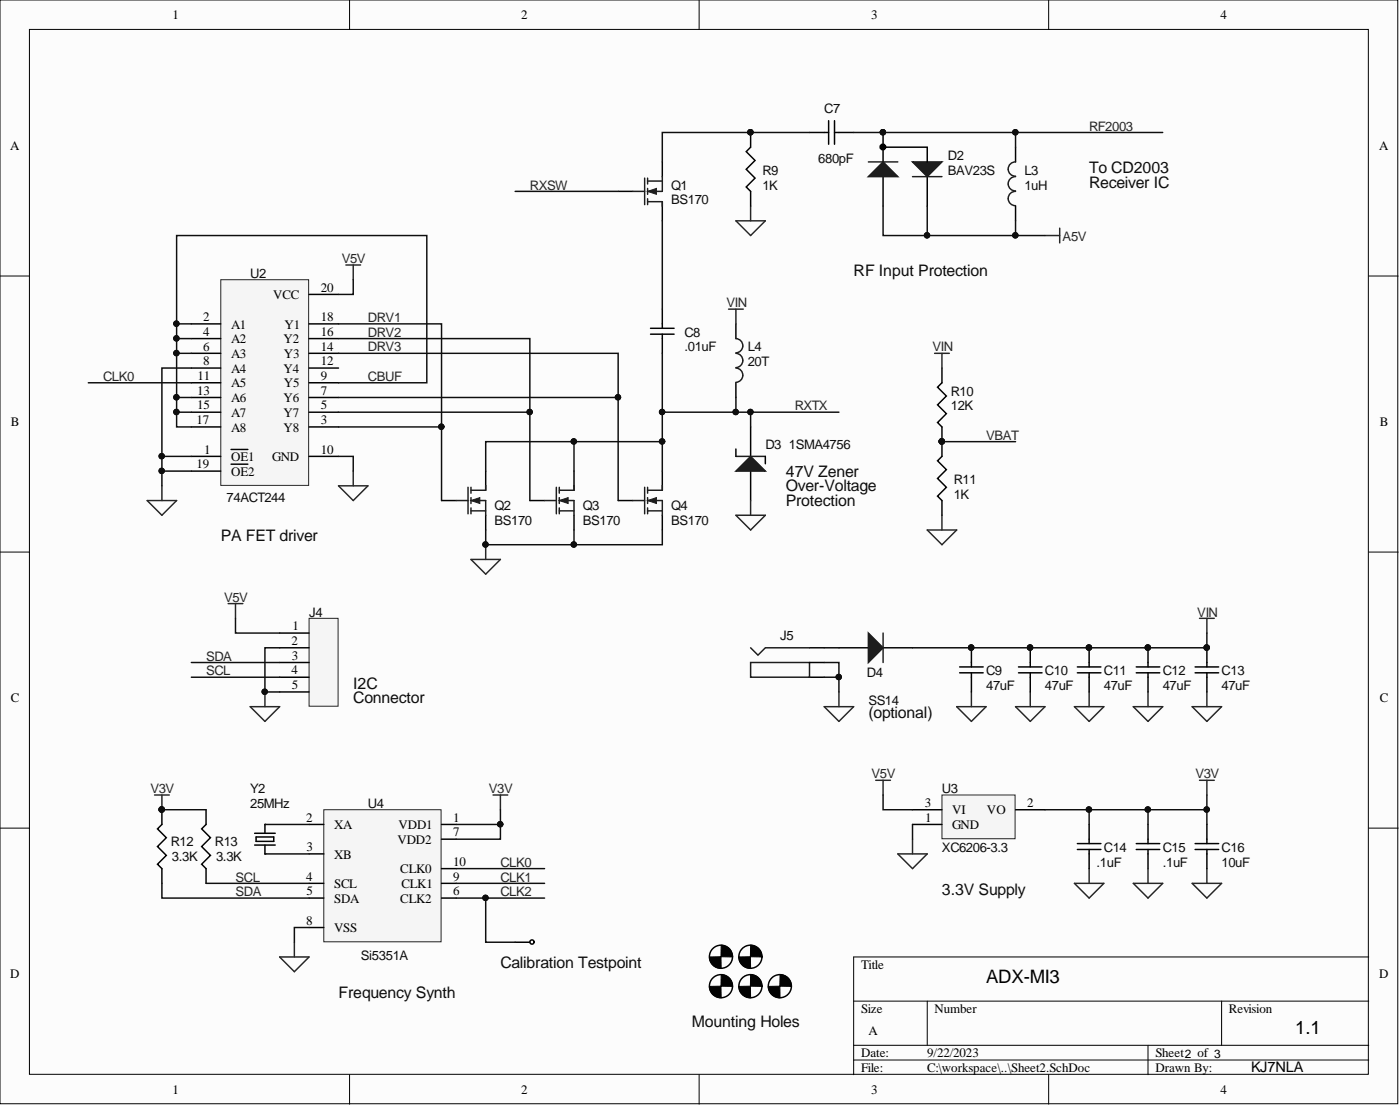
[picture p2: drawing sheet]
<svg xmlns="http://www.w3.org/2000/svg" width="241mm" height="190mm" viewBox="0 0 241 190" stroke-linecap="round" stroke-linejoin="round" font-family="sans-serif">
<defs><g id="words">
<g font-size="3.2">
<text x="170" y="169.2">ADX-MI3</text>
<text x="223.2" y="178.1">1.1</text>
</g>
<g font-size="2.7" fill="#0e0e0e">
<text x="187.7" y="29.9">To CD2003</text>
<text x="187.7" y="32.4">Receiver IC</text>
<text x="147.1" y="47.6">RF Input Protection</text>
<text x="135.5" y="82.1">47V Zener</text>
<text x="135.5" y="84.6">Over-Voltage</text>
<text x="135.5" y="87.2">Protection</text>
<text x="38.1" y="93.3">PA FET driver</text>
<text x="60.9" y="118.6">I2C</text>
<text x="60.9" y="121.2">Connector</text>
<text x="149.7" y="123.7">(optional)</text>
<text x="162.4" y="154.1">3.3V Supply</text>
<text x="86.3" y="166.8">Calibration Testpoint</text>
<text x="58.3" y="171.9">Frequency Synth</text>
<text x="119.2" y="176.9">Mounting Holes</text>
</g>
<text font-size="2.5" x="215.6" y="184.6">KJ7NLA</text>
<g font-size="2.3" fill="#0e0e0e">
<text x="142.1" y="19.5">C7</text>
<text x="141" y="28.1">680pF</text>
<text x="163.4" y="27.6">D2</text>
<text x="115.7" y="32.6">Q1</text>
<text x="115.7" y="35.2">BS170</text>
<text x="131.4" y="32.6">1K</text>
<text x="131.4" y="30.1">R9</text>
<text x="163.4" y="30.1">BAV23S</text>
<text x="176.6" y="32.6">1uH</text>
<text x="176.6" y="30.1">L3</text>
<text x="43.1" y="47.9">U2</text>
<text x="118" y="58">C8</text>
<text x="118" y="60.5">.01uF</text>
<text x="128.9" y="63.1">20T</text>
<text x="128.9" y="60.5">L4</text>
<text x="163.9" y="70.7">12K</text>
<text x="163.9" y="68.1">R10</text>
<text x="131.9" y="77.3">D3</text>
<text x="136" y="77.3">1SMA4756</text>
<text x="164.4" y="83.4">R11</text>
<text x="39.1" y="86.4">74ACT244</text>
<text x="85.2" y="87.9">Q2</text>
<text x="100.5" y="87.9">Q3</text>
<text x="115.7" y="87.9">Q4</text>
<text x="164.4" y="85.9">1K</text>
<text x="85.2" y="90.5">BS170</text>
<text x="100.5" y="90.5">BS170</text>
<text x="115.7" y="90.5">BS170</text>
<text x="53.3" y="106.2">J4</text>
<text x="134.4" y="110.2">J5</text>
<text x="149.4" y="116.6">D4</text>
<text x="170" y="118.9">47uF</text>
<text x="170" y="116.3">C9</text>
<text x="180.1" y="118.9">47uF</text>
<text x="180.1" y="116.3">C10</text>
<text x="190.3" y="118.9">47uF</text>
<text x="190.3" y="116.3">C11</text>
<text x="200.4" y="118.9">47uF</text>
<text x="200.4" y="116.3">C12</text>
<text x="210.6" y="118.9">47uF</text>
<text x="210.6" y="116.3">C13</text>
<text x="149.7" y="121.4">SS14</text>
<text x="43.1" y="136.6">Y2</text>
<text x="162.4" y="136.6">U3</text>
<text x="43.1" y="139.2">25MHz</text>
<text x="63.4" y="139.2">U4</text>
<text x="29.4" y="145.7">R12</text>
<text x="29.6" y="148.3">3.3K</text>
<text x="37" y="145.7">R13</text>
<text x="37.2" y="148.3">3.3K</text>
<text x="162.4" y="146.8">XC6206-3.3</text>
<text x="189" y="149.3">.1uF</text>
<text x="190.3" y="146.8">C14</text>
<text x="200.4" y="149.3">.1uF</text>
<text x="200.4" y="146.8">C15</text>
<text x="210.6" y="149.3">10uF</text>
<text x="210.6" y="146.8">C16</text>
<text x="62.2" y="165.3">Si5351A</text>
</g>
<g font-size="2.3" fill="#262626">
<text x="187.7" y="22.5">RF2003</text>
<text x="91.3" y="32.6">RXSW</text>
<text x="183.2" y="41.5">A5V</text>
<text x="58.9" y="45.3">V5V</text>
<text x="125.2" y="52.9">VIN</text>
<text x="63.4" y="58">DRV2</text>
<text x="63.4" y="55.5">DRV1</text>
<text x="17.8" y="65.6">CLK0</text>
<text x="63.4" y="65.6">CBUF</text>
<text x="63.4" y="60.5">DRV3</text>
<text x="160.7" y="60.5">VIN</text>
<text x="137" y="70.7">RXTX</text>
<text x="170" y="75.8">VBAT</text>
<text x="38.6" y="103.7">V5V</text>
<text x="206.4" y="106.2">VIN</text>
<text x="35.5" y="113.8">SDA</text>
<text x="35.5" y="116.3">SCL</text>
<text x="25.9" y="136.6">V3V</text>
<text x="84.3" y="136.6">V3V</text>
<text x="150.2" y="134.1">V5V</text>
<text x="206" y="134.1">V3V</text>
<text x="86.3" y="149.3">CLK0</text>
<text x="40.6" y="151.8">SCL</text>
<text x="40.6" y="154.4">SDA</text>
<text x="86.3" y="151.8">CLK1</text>
<text x="86.3" y="154.4">CLK2</text>
</g>
<g font-size="2.2">
<text x="29.7" y="3.3">1</text>
<text x="89.9" y="3.3">2</text>
<text x="150.2" y="3.3">3</text>
<text x="210.3" y="3.3">4</text>
<text x="1.8" y="25.8">A</text>
<text x="237.7" y="25.8">A</text>
<text x="47.1" y="51.5">VCC</text>
<text x="55.3" y="50.2">20</text>
<text x="35" y="55.3">2</text>
<text x="35" y="57.8">4</text>
<text x="39.8" y="56.6">A1</text>
<text x="39.8" y="59.1">A2</text>
<text x="48.9" y="59.1">Y2</text>
<text x="49" y="56.6">Y1</text>
<text x="55.3" y="57.8">16</text>
<text x="55.3" y="55.3">18</text>
<text x="34.1" y="65.5">11</text>
<text x="35" y="60.4">6</text>
<text x="35" y="62.9">8</text>
<text x="39.8" y="61.7">A3</text>
<text x="39.8" y="64.2">A4</text>
<text x="48.9" y="64.2">Y4</text>
<text x="48.9" y="61.7">Y3</text>
<text x="55.3" y="62.9">12</text>
<text x="55.3" y="60.4">14</text>
<text x="55.3" y="65.5">9</text>
<text x="34" y="68">13</text>
<text x="34" y="70.5">15</text>
<text x="39.8" y="66.7">A5</text>
<text x="39.8" y="69.3">A6</text>
<text x="39.8" y="71.8">A7</text>
<text x="48.9" y="71.8">Y7</text>
<text x="48.9" y="69.3">Y6</text>
<text x="48.9" y="66.7">Y5</text>
<text x="55.3" y="70.5">5</text>
<text x="55.3" y="68">7</text>
<text x="1.9" y="73.3">B</text>
<text x="33.9" y="73.1">17</text>
<text x="39.8" y="74.3">A8</text>
<text x="48.9" y="74.3">Y8</text>
<text x="55.3" y="73.1">3</text>
<text x="237.8" y="73.3">B</text>
<text x="33.9" y="80.7">19</text>
<text x="35.2" y="78.1">1</text>
<text x="39.8" y="79.4">OE1</text>
<text x="39.8" y="81.9">OE2</text>
<text x="46.9" y="79.4">GND</text>
<text x="55.3" y="78.1">10</text>
<text x="50.2" y="111.1">2</text>
<text x="50.3" y="113.6">3</text>
<text x="50.4" y="108.6">1</text>
<text x="50.2" y="116.2">4</text>
<text x="50.3" y="118.7">5</text>
<text x="1.9" y="120.9">C</text>
<text x="237.8" y="120.9">C</text>
<text x="52.8" y="141.5">2</text>
<text x="57.6" y="142.8">XA</text>
<text x="68.7" y="142.8">VDD1</text>
<text x="78.1" y="141.5">1</text>
<text x="159.4" y="139">3</text>
<text x="159.5" y="141.5">1</text>
<text x="164.1" y="140.3">VI</text>
<text x="164.1" y="142.8">GND</text>
<text x="170.1" y="140.3">VO</text>
<text x="177.1" y="139">2</text>
<text x="52.8" y="146.6">3</text>
<text x="57.6" y="147.9">XB</text>
<text x="68.5" y="145.3">VDD2</text>
<text x="78.1" y="144.1">7</text>
<text x="78.1" y="149.1">10</text>
<text x="52.8" y="151.7">4</text>
<text x="52.8" y="154.2">5</text>
<text x="57.6" y="152.9">SCL</text>
<text x="57.6" y="155.5">SDA</text>
<text x="69" y="150.4">CLK0</text>
<text x="69" y="155.5">CLK2</text>
<text x="69.2" y="152.9">CLK1</text>
<text x="78.1" y="151.7">9</text>
<text x="78.1" y="154.2">6</text>
<text x="52.8" y="159.3">8</text>
<text x="57.6" y="160.6">VSS</text>
<text x="148.4" y="166.8">Title</text>
<text x="1.8" y="168.4">D</text>
<text x="237.7" y="168.4">D</text>
<text x="148.4" y="174.4">Size</text>
<text x="149.7" y="178.2">A</text>
<text x="161.1" y="174.4">Number</text>
<text x="211.8" y="174.4">Revision</text>
<text x="148.4" y="182">Date:</text>
<text x="148.4" y="184.6">File:</text>
<text x="159.8" y="182">9/22/2023</text>
<text x="159.8" y="184.6">C:\workspace\..\Sheet2.SchDoc</text>
<text x="199.1" y="182">Sheet2 of 3</text>
<text x="199.1" y="184.6">Drawn By:</text>
<text x="29.7" y="188.4">1</text>
<text x="89.9" y="188.4">2</text>
<text x="150.2" y="188.4">3</text>
<text x="210.3" y="188.4">4</text>
</g>
</g></defs>
<g fill="#fcfcfc" stroke="#000" stroke-width=".17">
<path d="M0 0h240.9v190.1h-240.9z"/>
<path d="M5.1 5.1h230.7v179.9h-230.7z"/>
</g>
<g fill="none" stroke="#000" stroke-width=".17">
<path d="M60.2 0v5.1M120.5 0v5.1M180.7 0v5.1M0 47.5h5.1M235.9 47.5h5.1M0 95.1h5.1M235.9 95.1h5.1M0 142.6h5.1M235.9 142.6h5.1M147.1 172.4h88.8M159.8 172.4v7.6M210.6 172.4v7.6"/>
<path d="M235.9 164.8h-88.8v20.3M60.2 185.1v5.1M120.5 185.1v5.1M147.1 180h88.8M147.1 182.6h88.8M180.7 185.1v5.1M197.9 180v5.1"/>
</g>
<path d="M106.5 33h2.6M114.2 27.9v2.5M114.2 35.5v2.5" fill="none" stroke="#000" stroke-width=".25"/>
<path d="M109.1 33h2M111.1 30.7v4.5M111.6 34.7h2.6M111.6 31.2h2.6M111.6 30.7v1M111.6 32.5v1M111.6 34.2v1M114.2 30.4v2.6h-2.6" fill="none" stroke="#1c1c1c" stroke-width=".25"/>
<path d="M111.6 33l1.5-.5v1z" fill="#1c1c1c"/>
<path d="M111.6 33l1.5-.5v1z" fill="none" stroke="#1c1c1c" stroke-width=".17"/>
<path d="M114.2 34.7v.8M109.1 86.2h2M111.1 83.9v4.6M111.6 86.2h2.6v2.6M111.6 84.4h2.6M111.6 88h2.6M111.6 83.9v1M111.6 85.7v1M111.6 87.5v1" fill="none" stroke="#1c1c1c" stroke-width=".25"/>
<path d="M112.1 56.5h4.1M112.1 57.6h4.1M114.2 53.2v3.3M114.2 57.6v3.3M106.5 86.2h2.6M114.2 81.1v2.6M114.2 88.8v2.5" fill="none" stroke="#000" stroke-width=".25"/>
<path d="M126.8 38h5.1l-2.5 2.6zM129.4 35.5v2.5" fill="none" stroke="#262626" stroke-width=".25"/>
<path d="M111.6 86.2l1.5-.5v1z" fill="#1c1c1c"/>
<path d="M111.6 86.2l1.5-.5v1z" fill="none" stroke="#1c1c1c" stroke-width=".17"/>
<path d="M93.9 86.2h2M95.9 83.9v4.6M96.4 84.4h2.5M96.4 86.2h2.5v2.6M96.4 88h2.5M96.4 83.9v1M96.4 85.7v1M96.4 87.5v1M114.2 83.7v.7" fill="none" stroke="#1c1c1c" stroke-width=".25"/>
<path d="M91.3 86.2h2.6M98.9 81.1v2.6M98.9 88.8v2.5" fill="none" stroke="#000" stroke-width=".25"/>
<path d="M96.4 86.2l1.5-.5v1z" fill="#1c1c1c"/>
<path d="M96.4 86.2l1.5-.5v1z" fill="none" stroke="#1c1c1c" stroke-width=".17"/>
<path d="M78.6 86.2h2.1M80.7 83.9v4.6M81.2 84.4h2.5M81.2 86.2h2.5v2.6M81.2 88h2.5M81.2 83.9v1M81.2 85.7v1M81.2 87.5v1M98.9 83.7v.7" fill="none" stroke="#1c1c1c" stroke-width=".25"/>
<path d="M76.1 86.2h2.5M83.7 81.1v2.6M83.7 88.8v2.5" fill="none" stroke="#000" stroke-width=".25"/>
<path d="M81.2 86.2l1.5-.5v1z" fill="#1c1c1c"/>
<path d="M81.2 86.2l1.5-.5v1z" fill="none" stroke="#1c1c1c" stroke-width=".17"/>
<path d="M83.7 83.7v.7" fill="none" stroke="#1c1c1c" stroke-width=".25"/>
<path d="M81.2 96.4h5.1l-2.6 2.5zM83.7 93.8v2.6M26.6 136.9h2.6M27.9 136.9v2.6M85 136.9h2.5M86.3 136.9v2.6M48.2 164.8h5.1l-2.6 2.6zM50.7 162.3v2.5" fill="none" stroke="#262626" stroke-width=".25"/>
<g fill="#0e0e0e" stroke="#0e0e0e" stroke-width=".17">
<circle cx="83.7" cy="93.8" r=".47"/>
<circle cx="27.9" cy="139.4" r=".47"/>
</g>
<path d="M55.8 139.5h20.2v22.7h-20.2z" fill="#f5f5f5" stroke="#262626" stroke-width=".17"/>
<g fill="none" stroke="#000" stroke-width=".25">
<path d="M43.9 143.5h3.5M43.9 145.6h3.5M44.1 144.2h3.1v.7h-3.1zM45.7 142h.1M45.7 147.1h.1M45.7 142v1.5M45.7 145.6v1.5M53.3 142h2.5M53.3 147.1h2.5M53.3 152.2h2.5M53.3 154.7h2.5M53.3 159.8h2.5"/>
<path d="M76.1 142h2.5M76.1 152.2h2.5M76.1 154.7h2.5M76.1 144.5h2.5M76.1 149.6h2.5M185.7 145.3h4.1M185.7 146.3h4.1M187.7 142v3.3M187.7 146.3v3.3M195.8 145.3h4.1M195.8 146.3h4.1M197.9 142v3.3"/>
<path d="M197.9 146.3v3.3M206 145.3h4M206 146.3h4M208 142v3.3M208 146.3v3.3"/>
</g>
<path d="M206.7 134.4h2.6M208 134.4v2.5M154.7 147.1h5.1l-2.5 2.5zM157.3 144.5v2.6M185.2 152.2h5.1l-2.6 2.5zM187.7 149.6v2.6M195.3 152.2h5.1l-2.5 2.5zM197.9 149.6v2.6M205.5 152.2h5.1l-2.6 2.5zM208 149.6v2.6" fill="none" stroke="#262626" stroke-width=".25"/>
<path d="M162.4 136.9h12.6v7.6h-12.6z" fill="#f5f5f5" stroke="#262626" stroke-width=".17"/>
<g fill="none" stroke="#000" stroke-width=".25">
<path d="M139.5 116.6h2.6M139.5 111.6h2.6M139.5 114.1h2.6M157.3 139.5h5.1M175 139.5h5.1M157.3 142h5.1M88.8 162.3h2.5"/>
<circle cx="91.7" cy="162.3" r=".37"/>
<circle cx="124.3" cy="164.8" r="1.99"/>
</g>
<path d="M144.6 119.2v2.5M142.1 121.7h5l-2.5 2.6z" fill="none" stroke="#262626" stroke-width=".25"/>
<path d="M129.4 111.6l1.2 1.2 1.3-1.2h7.6M129.4 114.1h10.1v2.5h-10.1z" fill="none" stroke="#1c1c1c" stroke-width=".25"/>
<g fill="#000" stroke="#000" stroke-width=".17">
<path d="M122.3 164.8a1.99 1.99 0 0 0 2 2v-2zM122.3 164.8h2z" fill-rule="evenodd"/>
<path d="M124.3 162.8v2h2a1.99 1.99 0 0 0-2-2zM124.3 164.8h2z" fill-rule="evenodd"/>
</g>
<path d="M38.1 48.2h15.1v35.4h-15.1z" fill="#f5f5f5" stroke="#262626" stroke-width=".17"/>
<g fill="none" stroke="#000" stroke-width=".25">
<path d="M33 55.8h5.1M33 58.3h5.1M53.3 55.8h5M53.3 58.3h5M53.3 50.7h5M126.8 55.8v2.5M33 78.6h5.1M33 60.9h5.1M33 63.4h5.1M33 73.5h5.1M33 71h5.1M33 68.5h5.1"/>
<path d="M33 65.9h5.1M39.8 77.4h1.5M39.8 80h1.5M41.5 77.4h1.2M41.5 80h1.2M53.3 78.6h5M53.3 60.9h5M53.3 63.4h5M53.3 73.5h5M53.3 71h5M53.3 68.5h5M53.3 65.9h5"/>
<path d="M126.8 65.9v2.6M129.4 73.5v5.1M33 81.1h5.1M129.4 81.1v5.1"/>
<circle cx="124.3" cy="169.9" r="1.99"/>
<circle cx="129.3" cy="169.9" r="1.99"/>
<circle cx="129.3" cy="164.8" r="1.99"/>
</g>
<path d="M59.6 45.6h2.6M60.9 45.6v2.6M125.6 53.2h2.5M126.8 53.2v2.6M25.4 86.2h5l-2.5 2.6zM27.9 83.7v2.5M58.3 83.7h5.1l-2.5 2.5zM60.9 81.1v2.6" fill="none" stroke="#262626" stroke-width=".25"/>
<g fill="#000" stroke="#000" stroke-width=".17">
<path d="M122.3 169.9a1.99 1.99 0 0 0 2 2v-2zM122.3 169.9h2z" fill-rule="evenodd"/>
<path d="M124.3 167.9v2h2a1.99 1.99 0 0 0-2-2zM124.3 169.9h2z" fill-rule="evenodd"/>
<path d="M127.3 164.8a1.99 1.99 0 0 0 2.1 2l-.1-2zM127.3 164.8h2z" fill-rule="evenodd"/>
<path d="M127.3 169.9a1.99 1.99 0 0 0 2.1 2l-.1-2zM127.3 169.9h2z" fill-rule="evenodd"/>
<path d="M129.4 162.8l-.1 2h2a1.99 1.99 0 0 0-1.9-2zM129.3 164.8h2z" fill-rule="evenodd"/>
<path d="M129.4 167.9l-.1 2h2a1.99 1.99 0 0 0-1.9-2zM129.3 169.9h2z" fill-rule="evenodd"/>
</g>
<path d="M126.8 58.3a1.23 1.23 0 0 1 1.2 1.3 1.23 1.23 0 0 1-1.2 1.2M126.8 63.4a1.23 1.23 0 0 1 1.2 1.2 1.23 1.23 0 0 1-1.2 1.3M126.8 60.9a1.23 1.23 0 0 1 1.2 1.2 1.23 1.23 0 0 1-1.2 1.2" fill="none" stroke="#1c1c1c" stroke-width=".25"/>
<path d="M126.8 81.1l2.6-2.5 2.5 2.5z" fill="#1c1c1c"/>
<path d="M126.8 78.6h5.1M126.8 81.1l2.6-2.5 2.5 2.5z" fill="none" stroke="#1c1c1c" stroke-width=".25"/>
<path d="M126.8 77.3v1.3M131.9 78.6v1.3" fill="none" stroke="#000" stroke-width=".25"/>
<path d="M126.8 88.8h5.1l-2.5 2.5zM129.4 86.2v2.6M39.3 104h2.6M40.6 104v2.5M150.9 134.4h2.6M152.2 134.4v2.5" fill="none" stroke="#262626" stroke-width=".25"/>
<path d="M53.3 106.5h5v15.1h-5z" fill="#f5f5f5" stroke="#262626" stroke-width=".17"/>
<path d="M48.2 109h5.1M48.2 114.1h5.1M48.2 111.6h5.1M48.2 116.6h5.1M48.2 119.2h5.1M144.6 111.6h5.1M152.2 111.6h5.1" fill="none" stroke="#000" stroke-width=".25"/>
<path d="M45.7 119.2v2.5M43.1 121.7h5.1l-2.5 2.6z" fill="none" stroke="#262626" stroke-width=".25"/>
<circle cx="45.6" cy="119.1" r=".47" fill="#0e0e0e" stroke="#0e0e0e" stroke-width=".17"/>
<path d="M149.7 109l2.5 2.6-2.5 2.5z" fill="#1c1c1c"/>
<path d="M175 33a1.23 1.23 0 0 0-1.2 1.2 1.23 1.23 0 0 0 1.2 1.2M175 30.4a1.23 1.23 0 0 0-1.2 1.3 1.23 1.23 0 0 0 1.2 1.2M175 27.9a1.23 1.23 0 0 0-1.2 1.2 1.23 1.23 0 0 0 1.2 1.2M149.7 109l2.5 2.6-2.5 2.5zM152.2 109v5.1" fill="none" stroke="#1c1c1c" stroke-width=".25"/>
<path d="M161.1 60.9h2.5M162.4 60.9v2.5M159.8 91.3h5.1l-2.5 2.5zM162.4 88.8v2.5M197.9 119.2v2.5M206.7 106.5h2.6M208 106.5v2.5M208 119.2v2.5M195.3 121.7h5.1l-2.5 2.6zM205.5 121.7h5.1l-2.6 2.6z" fill="none" stroke="#262626" stroke-width=".25"/>
<path d="M129.4 22.8v2.6l-.8 .7 1.5 1.5-1.5 1.6 1.5 1.5-1.5 1.5 .8 .8v2.5M152.2 22.8v5.1M152.2 30.4v5.1M175 25.4v2.5M175 35.5v2.5M162.4 63.4v2.5l-.8 .8 1.5 1.5-1.5 1.5 1.5 1.6-1.5 1.5 .8 .7v5.1l-.8 .8 1.5 1.5-1.5 1.5 1.5 1.5-1.5 1.6 .8 .7v2.6" fill="none" stroke="#000" stroke-width=".25"/>
<g fill="#0e0e0e" stroke="#0e0e0e" stroke-width=".17">
<circle cx="162.3" cy="76" r=".47"/>
<circle cx="129.3" cy="22.8" r=".47"/>
<circle cx="152.2" cy="22.8" r=".47"/>
</g>
<path d="M149.7 30.4l2.5-2.5 2.5 2.5z" fill="#1c1c1c"/>
<path d="M149.7 30.4l2.5-2.5 2.5 2.5zM149.7 27.9h5" fill="none" stroke="#1c1c1c" stroke-width=".25"/>
<path d="M159.8 30.4v5.1" fill="none" stroke="#000" stroke-width=".25"/>
<path d="M157.3 27.9h5.1l-2.6 2.5z" fill="#1c1c1c"/>
<path d="M157.3 27.9h5.1l-2.6 2.5zM157.3 30.4h5.1" fill="none" stroke="#1c1c1c" stroke-width=".25"/>
<g fill="none" stroke="#000" stroke-width=".25">
<path d="M139.5 22.8h3.3M142.8 20.8v4M143.8 22.8h3.3M143.8 20.8v4M152.2 25.4h7.6v2.5M165.4 114.9h4.1M165.4 115.9h4.1M167.4 111.6v3.3M167.4 115.9v3.3M175.5 114.9h4.1M175.5 115.9h4.1M177.6 111.6v3.3"/>
<path d="M177.6 115.9v3.3M185.7 114.9h4.1M185.7 115.9h4.1M187.7 111.6v3.3M187.7 115.9v3.3M195.8 114.9h4.1M195.8 115.9h4.1M197.9 111.6v3.3M197.9 115.9v3.3M206 114.9h4M206 115.9h4M208 111.6v3.3"/>
<path d="M208 115.9v3.3M27.9 139.5v2.5l-.8 .8 1.6 1.5-1.6 1.5 1.6 1.5-1.6 1.6 .8 .7v2.6M35.5 139.5v2.5l-.7 .8 1.5 1.5-1.5 1.5 1.5 1.5-1.5 1.6 .7 .7v2.6"/>
<circle cx="134.4" cy="169.9" r="1.99"/>
</g>
<circle cx="152.2" cy="25.3" r=".22" fill="none" stroke="#000" stroke-width=".76"/>
<g fill="#0e0e0e" stroke="#0e0e0e" stroke-width=".17">
<circle cx="152.2" cy="22.8" r=".47"/>
<circle cx="27.9" cy="139.4" r=".47"/>
<circle cx="197.8" cy="111.5" r=".47"/>
<circle cx="208" cy="111.5" r=".47"/>
<circle cx="187.7" cy="111.5" r=".47"/>
<circle cx="177.5" cy="111.5" r=".47"/>
<circle cx="167.4" cy="111.5" r=".47"/>
<circle cx="98.9" cy="76" r=".47"/>
<circle cx="114.1" cy="76" r=".47"/>
<circle cx="98.9" cy="93.8" r=".47"/>
<circle cx="114.1" cy="71" r=".47"/>
<circle cx="86.2" cy="142" r=".47"/>
<circle cx="187.7" cy="139.4" r=".47"/>
<circle cx="197.8" cy="139.4" r=".47"/>
<circle cx="208" cy="139.4" r=".47"/>
<circle cx="144.6" cy="116.6" r=".47"/>
<circle cx="30.4" cy="58.3" r=".47"/>
<circle cx="30.4" cy="60.8" r=".47"/>
<circle cx="30.4" cy="68.4" r=".47"/>
<circle cx="30.4" cy="71" r=".47"/>
<circle cx="30.4" cy="55.7" r=".47"/>
<circle cx="126.8" cy="71" r=".47"/>
<circle cx="129.3" cy="71" r=".47"/>
<circle cx="83.7" cy="154.6" r=".47"/>
<circle cx="91.3" cy="71" r=".47"/>
<circle cx="106.5" cy="68.4" r=".47"/>
<circle cx="76.1" cy="73.5" r=".47"/>
<circle cx="83.7" cy="93.8" r=".47"/>
<circle cx="27.9" cy="81.1" r=".47"/>
<circle cx="27.9" cy="78.6" r=".47"/>
<circle cx="162.3" cy="76" r=".47"/>
<circle cx="175" cy="40.5" r=".47"/>
<circle cx="159.8" cy="40.5" r=".47"/>
<circle cx="175" cy="22.8" r=".47"/>
<circle cx="129.3" cy="22.8" r=".47"/>
<circle cx="45.6" cy="119.1" r=".47"/>
</g>
<path d="M182.6 39.3v2.5M180.1 40.6h2.5M167.4 119.2v2.5M177.6 119.2v2.5M187.7 119.2v2.5M164.9 121.7h5.1l-2.6 2.6zM175 121.7h5.1l-2.5 2.6zM185.2 121.7h5.1l-2.6 2.6z" fill="none" stroke="#262626" stroke-width=".25"/>
<g fill="#000" stroke="#000" stroke-width=".17">
<path d="M132.4 169.9a1.99 1.99 0 0 0 2 2v-2zM132.4 169.9h2z" fill-rule="evenodd"/>
<path d="M134.4 167.9v2h2a1.99 1.99 0 0 0-2-2zM134.4 169.9h2z" fill-rule="evenodd"/>
</g>
<g fill="none" stroke="#0e0e0e" stroke-width=".25">
<path d="M88.8 33h17.7M114.2 38v15.2M139.5 22.8h-25.3v5.1M147.1 22.8h27.9v2.6M152.2 35.5v5.1h27.9M159.8 35.5v5.1M175 38v2.6M175 22.8h25.4M30.4 55.8v-15.2h43.2v25.3h-15.3M30.4 58.3h2.6M33 55.8h-2.6v17.7h2.6M58.3 58.3h33v27.9"/>
<path d="M58.3 55.8h17.8v30.4M60.9 48.2v2.5h-2.6M15.2 65.9h17.8M30.4 60.9h2.6M30.4 68.5h2.6M30.4 71h2.6M33 78.6h-5.1v5.1M33 63.4h-5.1v15.2M58.3 78.6h2.6v2.5M58.3 60.9h48.2v25.3M58.3 68.5h48.2M58.3 71h33"/>
<path d="M58.3 73.5h17.8M98.9 76.1v5M114.2 60.9v15.2h-30.5v5M114.2 71h30.4M114.2 76.1v5M126.8 68.5v2.5M129.4 71v2.5M162.4 76.1h12.6M27.9 81.1h5.1M83.7 91.3v2.5h30.5v-2.5M98.9 91.3v2.5M33 114.1h15.2"/>
<path d="M33 116.6h15.2M40.6 106.5v2.5h7.6M48.2 111.6h-2.5v7.6h2.5M142.1 116.6h2.5v2.6M142.1 114.1h2.5v2.5M142.1 111.6h2.5M208 109v2.6h-50.7M27.9 139.5h7.6M86.3 139.5v2.5h-7.7M152.2 136.9v2.6h5.1M180.1 139.5h27.9v2.5M187.7 139.5v2.5"/>
<path d="M197.9 139.5v2.5M208 136.9v2.6M27.9 152.2v2.5h25.4M35.5 152.2h17.8M45.7 142h7.6M45.7 147.1h7.6M53.3 159.8h-2.6v2.5M78.6 154.7h15.3M78.6 152.2h15.3M78.6 149.6h15.3M83.7 154.7v7.6h5.1M86.3 142v2.5h-7.7"/>
<path d="M157.3 142v2.5"/>
</g>
<use href="#words"/>
</svg>
